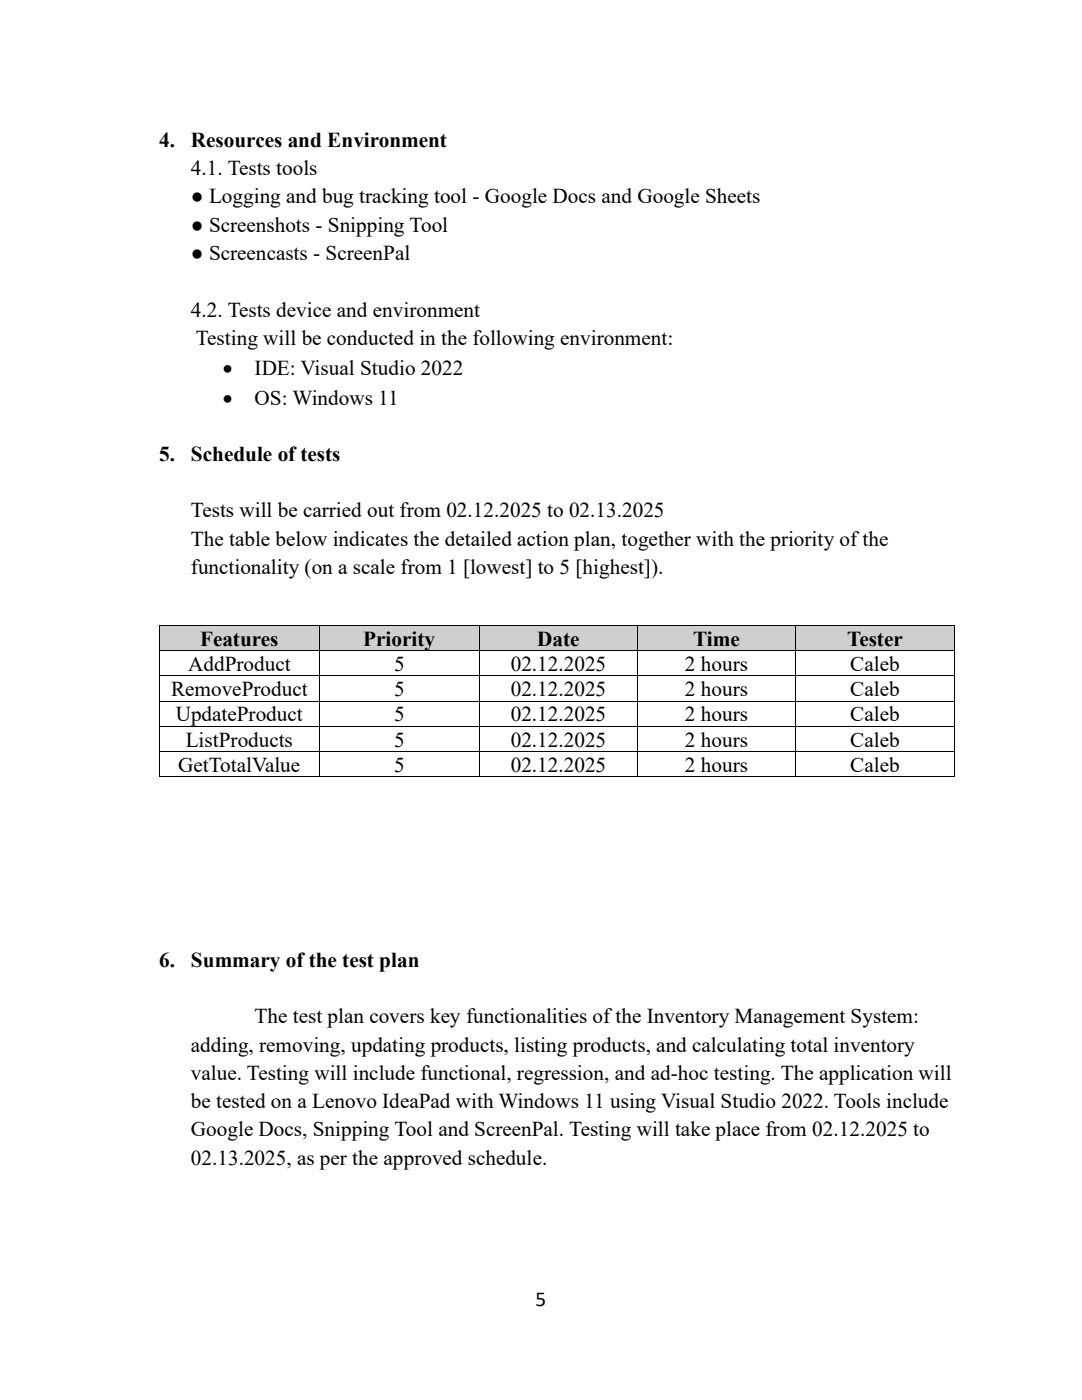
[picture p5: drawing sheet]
<svg xmlns="http://www.w3.org/2000/svg" width="216mm" height="279mm" viewBox="0 0 216 279" stroke-linecap="round" stroke-linejoin="round" font-family="sans-serif">
<defs><g id="words">
<g font-size="4.2">
<text x="31.8" y="29.3">4.</text>
<text x="38.1" y="29.3">Resources and Environment</text>
<text x="38.1" y="35">4.1. Tests tools</text>
<text x="38.1" y="40.6">● Logging and bug tracking tool - Google Docs and Google Sheets</text>
<text x="38.1" y="46.3">● Screenshots - Snipping Tool</text>
<text x="38.1" y="51.9">● Screencasts - ScreenPal</text>
<text x="38.1" y="63.2">4.2. Tests device and environment</text>
<text x="39.1" y="68.8">Testing will be conducted in the following environment:</text>
<text x="44.5" y="74.8">•</text>
<text x="50.8" y="74.8">IDE: Visual Studio 2022</text>
<text x="44.5" y="80.7">•</text>
<text x="50.8" y="80.7">OS: Windows 11</text>
<text x="31.8" y="92">5.</text>
<text x="38.1" y="92">Schedule of tests</text>
<text x="38.1" y="103.3">Tests will be carried out from 02.12.2025 to 02.13.2025</text>
<text x="38.1" y="108.9">The table below indicates the detailed action plan, together with the priority of the</text>
<text x="38.1" y="114.5">functionality (on a scale from 1 [lowest] to 5 [highest]).</text>
<text x="39.9" y="128.8">Features</text>
<text x="72.5" y="128.8">Priority</text>
<text x="107.2" y="128.8">Date</text>
<text x="138.3" y="128.8">Time</text>
<text x="169" y="128.8">Tester</text>
<text x="37.6" y="133.9">AddProduct</text>
<text x="78.6" y="133.9">5</text>
<text x="101.9" y="133.9">02.12.2025</text>
<text x="136.7" y="133.9">2 hours</text>
<text x="169.7" y="133.9">Caleb</text>
<text x="34.1" y="138.9">RemoveProduct</text>
<text x="35.1" y="144">UpdateProduct</text>
<text x="78.6" y="138.9">5</text>
<text x="78.6" y="144">5</text>
<text x="101.9" y="138.9">02.12.2025</text>
<text x="101.9" y="144">02.12.2025</text>
<text x="136.7" y="138.9">2 hours</text>
<text x="136.7" y="144">2 hours</text>
<text x="169.7" y="138.9">Caleb</text>
<text x="169.7" y="144">Caleb</text>
<text x="37" y="149">ListProducts</text>
<text x="78.6" y="149">5</text>
<text x="101.9" y="149">02.12.2025</text>
<text x="136.7" y="149">2 hours</text>
<text x="169.7" y="149">Caleb</text>
<text x="35.6" y="154">GetTotalValue</text>
<text x="78.6" y="154">5</text>
<text x="101.9" y="154">02.12.2025</text>
<text x="136.7" y="154">2 hours</text>
<text x="169.7" y="154">Caleb</text>
<text x="31.8" y="192.9">6.</text>
<text x="38.1" y="192.9">Summary of the test plan</text>
<text x="38.1" y="209.9">adding, removing, updating products, listing products, and calculating total inventory</text>
<text x="50.8" y="204.2">The test plan covers key functionalities of the Inventory Management System:</text>
<text x="38.1" y="215.5">value. Testing will include functional, regression, and ad-hoc testing. The application will</text>
<text x="38.1" y="221.1">be tested on a Lenovo IdeaPad with Windows 11 using Visual Studio 2022. Tools include</text>
<text x="38.1" y="226.8">Google Docs, Snipping Tool and ScreenPal. Testing will take place from 02.12.2025 to</text>
<text x="38.1" y="232.4">02.13.2025, as per the approved schedule.</text>
<text x="106.9" y="260.6">5</text>
</g>
</g></defs>
<g fill="#d0cece">
<path d="M31.9 124.9h31.7v4.9h-31.7z" fill-rule="evenodd"/>
<path d="M33.7 124.9h28.1v4.9h-28.1z" fill-rule="evenodd"/>
<path d="M63.8 124.9h31.8v4.9h-31.8z" fill-rule="evenodd"/>
<path d="M65.6 124.9h28.2v4.9h-28.2z" fill-rule="evenodd"/>
<path d="M95.8 124.9h31.3v4.9h-31.3z" fill-rule="evenodd"/>
<path d="M97.6 124.9h27.7v4.9h-27.7z" fill-rule="evenodd"/>
<path d="M127.3 124.9h31.4v4.9h-31.4z" fill-rule="evenodd"/>
<path d="M129.1 124.9h27.7v4.9h-27.7z" fill-rule="evenodd"/>
<path d="M158.8 124.9h31.6v4.9h-31.6z" fill-rule="evenodd"/>
<path d="M160.6 124.9h27.9v4.9h-27.9z" fill-rule="evenodd"/>
</g>
<g fill="#000">
<path d="M31.8 124.7h.1v.2h-.1z" fill-rule="evenodd"/>
<path d="M31.8 124.7h.1v.2h-.1z" fill-rule="evenodd"/>
<path d="M31.8 129.8h.1v.1h-.1z" fill-rule="evenodd"/>
<path d="M31.8 134.8h.1v.2h-.1z" fill-rule="evenodd"/>
<path d="M63.6 124.7h.2v.2h-.2z" fill-rule="evenodd"/>
<path d="M63.6 129.8h.2v.1h-.2z" fill-rule="evenodd"/>
<path d="M63.6 134.8h.2v.2h-.2z" fill-rule="evenodd"/>
<path d="M95.6 124.7h.2v.2h-.2z" fill-rule="evenodd"/>
<path d="M95.6 129.8h.2v.1h-.2z" fill-rule="evenodd"/>
<path d="M95.6 134.8h.2v.2h-.2z" fill-rule="evenodd"/>
<path d="M127.1 124.7h.2v.2h-.2z" fill-rule="evenodd"/>
<path d="M127.1 129.8h.2v.1h-.2z" fill-rule="evenodd"/>
<path d="M127.1 134.8h.2v.2h-.2z" fill-rule="evenodd"/>
<path d="M158.7 124.7h.1v.2h-.1z" fill-rule="evenodd"/>
<path d="M158.7 129.8h.1v.1h-.1z" fill-rule="evenodd"/>
<path d="M158.7 134.8h.1v.2h-.1z" fill-rule="evenodd"/>
<path d="M190.4 124.7h.1v.2h-.1z" fill-rule="evenodd"/>
<path d="M190.4 124.7h.1v.2h-.1z" fill-rule="evenodd"/>
<path d="M190.4 129.8h.1v.1h-.1z" fill-rule="evenodd"/>
<path d="M190.4 134.8h.1v.2h-.1z" fill-rule="evenodd"/>
<path d="M31.8 139.8h.1v.2h-.1z" fill-rule="evenodd"/>
<path d="M31.8 144.9h.1v.2h-.1z" fill-rule="evenodd"/>
<path d="M31.8 149.9h.1v.2h-.1z" fill-rule="evenodd"/>
<path d="M31.8 155h.1v.1h-.1z" fill-rule="evenodd"/>
<path d="M31.8 155h.1v.1h-.1z" fill-rule="evenodd"/>
<path d="M63.6 139.8h.2v.2h-.2z" fill-rule="evenodd"/>
<path d="M63.6 144.9h.2v.2h-.2z" fill-rule="evenodd"/>
<path d="M63.6 149.9h.2v.2h-.2z" fill-rule="evenodd"/>
<path d="M63.6 155h.2v.1h-.2z" fill-rule="evenodd"/>
<path d="M95.6 139.8h.2v.2h-.2z" fill-rule="evenodd"/>
<path d="M95.6 144.9h.2v.2h-.2z" fill-rule="evenodd"/>
<path d="M95.6 149.9h.2v.2h-.2z" fill-rule="evenodd"/>
<path d="M95.6 155h.2v.1h-.2z" fill-rule="evenodd"/>
<path d="M127.1 139.8h.2v.2h-.2z" fill-rule="evenodd"/>
<path d="M127.1 144.9h.2v.2h-.2z" fill-rule="evenodd"/>
<path d="M127.1 149.9h.2v.2h-.2z" fill-rule="evenodd"/>
<path d="M127.1 155h.2v.1h-.2z" fill-rule="evenodd"/>
<path d="M158.7 139.8h.1v.2h-.1z" fill-rule="evenodd"/>
<path d="M158.7 144.9h.1v.2h-.1z" fill-rule="evenodd"/>
<path d="M158.7 149.9h.1v.2h-.1z" fill-rule="evenodd"/>
<path d="M158.7 155h.1v.1h-.1z" fill-rule="evenodd"/>
<path d="M190.4 139.8h.1v.2h-.1z" fill-rule="evenodd"/>
<path d="M190.4 144.9h.1v.2h-.1z" fill-rule="evenodd"/>
<path d="M190.4 149.9h.1v.2h-.1z" fill-rule="evenodd"/>
<path d="M190.4 155h.1v.1h-.1z" fill-rule="evenodd"/>
<path d="M190.4 155h.1v.1h-.1z" fill-rule="evenodd"/>
</g>
<g fill="none" stroke="#000" stroke-width=".2">
<path d="M31.8 124.9v4.9M31.8 129.9v4.9M31.8 135v4.8M31.9 124.8h31.7M31.9 129.9h31.7M31.9 134.9h31.7M31.9 139.9h31.7M63.7 124.9v4.9M63.7 129.9v4.9M63.7 135v4.8M63.8 124.8h31.8M63.8 129.9h31.8"/>
<path d="M63.8 134.9h31.8M63.8 139.9h31.8M95.7 124.9v4.9M95.7 129.9v4.9M95.7 135v4.8M95.8 124.8h31.3M95.8 129.9h31.3M95.8 134.9h31.3M95.8 139.9h31.3M127.2 124.9v4.9M127.2 129.9v4.9M127.2 135v4.8"/>
<path d="M127.3 124.8h31.4M127.3 129.9h31.4M127.3 134.9h31.4M127.3 139.9h31.4M158.7 124.9v4.9M158.7 129.9v4.9M158.7 135v4.8M158.8 124.8h31.6M158.8 129.9h31.6M158.8 134.9h31.6M158.8 139.9h31.6M190.5 124.9v4.9"/>
<path d="M190.5 129.9v4.9M190.5 135v4.8M31.8 140v4.9M31.8 145.1v4.8M31.8 150.1v4.9M31.9 145h31.7M31.9 150h31.7M31.9 155h31.7M63.7 140v4.9M63.7 145.1v4.8M63.7 150.1v4.9M63.8 145h31.8"/>
<path d="M63.8 150h31.8M63.8 155h31.8M95.7 140v4.9M95.7 145.1v4.8M95.7 150.1v4.9M95.8 145h31.3M95.8 150h31.3M95.8 155h31.3M127.2 140v4.9M127.2 145.1v4.8M127.2 150.1v4.9M127.3 145h31.4"/>
<path d="M127.3 150h31.4M127.3 155h31.4M158.7 140v4.9M158.7 145.1v4.8M158.7 150.1v4.9M158.8 145h31.6M158.8 150h31.6M158.8 155h31.6M190.5 140v4.9M190.5 145.1v4.8M190.5 150.1v4.9"/>
</g>
<use href="#words"/>
</svg>
